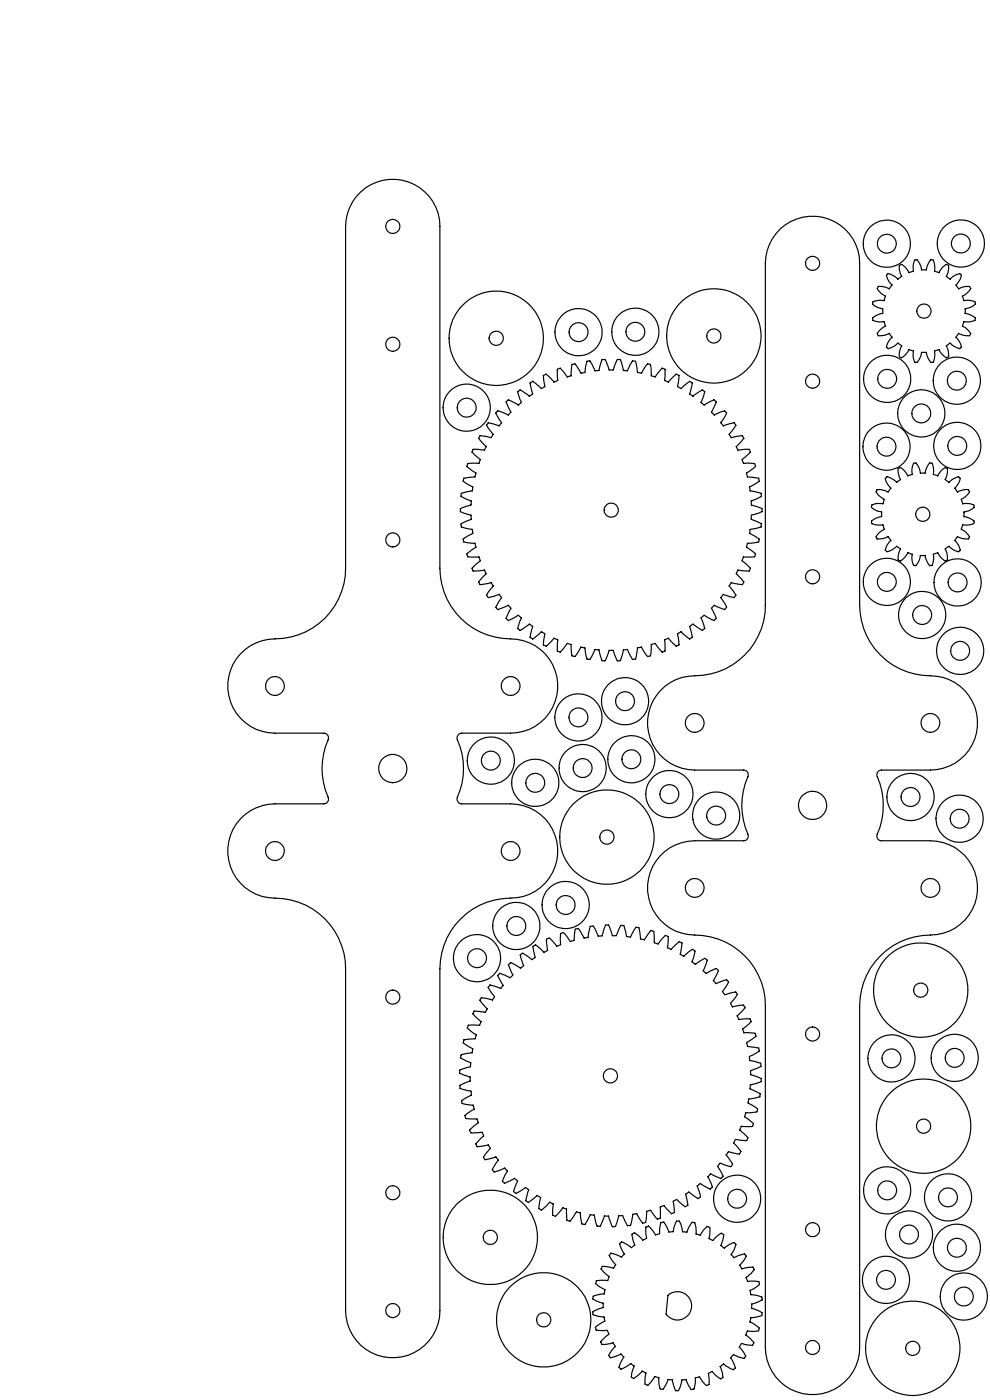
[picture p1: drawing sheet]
<svg xmlns="http://www.w3.org/2000/svg" width="210mm" height="297mm" viewBox="0 0 210 297" stroke-linecap="round" stroke-linejoin="round" font-family="sans-serif">
<g fill="none" stroke="#000" stroke-width=".25">
<path d="M76.5 40.7a10 10 0 0 1 10.8-1.8 10 10 0 0 1 6 9.1v72.5a15 15 0 0 0 15 15 10 10 0 0 1 10 10 10 10 0 0 1-10 10h-10.4a1.04 1.04 0 0 0-.9 1.4 15.1 15.1 0 0 1-.1 12.5l.4 .9 .6 .2h10.4a10 10 0 0 1 10 10 10 10 0 0 1-10 10 15.1 15.1 0 0 0-15 15v72.5a10 10 0 0 1-10 10 10 10 0 0 1-10-10v-72.5a15 15 0 0 0-15-15 10 10 0 0 1-10-10 10 10 0 0 1 10-10h10.4a1 1 0 0 0 .9-1.4 15.1 15.1 0 0 1 .1-12.4l-.2-.7-.3-.4-.5-.1h-10.4a10 10 0 0 1-10-10 10 10 0 0 1 10-10 14.9 14.9 0 0 0 15-15v-72.5a10.2 10.2 0 0 1 3.2-7.3zM165.5 48.5a10 10 0 0 1 10.8-1.8 10 10 0 0 1 6.1 9.2v72.5a15.1 15.1 0 0 0 15 15 10 10 0 0 1 10 10 10 10 0 0 1-10 10h-10.4a1 1 0 0 0-.9 1.4 15.9 15.9 0 0 1-.1 12.6l.3 .7 .7 .3h10.4a10 10 0 0 1 10 10 10 10 0 0 1-10 10 15.1 15.1 0 0 0-15 15v72.5a10 10 0 0 1-10.1 10 10 10 0 0 1-10-10v-72.5a15 15 0 0 0-14.9-15 10 10 0 0 1-10.1-10 10 10 0 0 1 10.1-10h10.3a1 1 0 0 0 .9-1.5 15.1 15.1 0 0 1 .1-12.4v-.5l-.3-.4-.7-.2h-10.3a10 10 0 0 1-10.1-10 10 10 0 0 1 10.1-10 15 15 0 0 0 14.9-15v-72.5a10.3 10.3 0 0 1 3.2-7.4zM188.1 58.3l.2-.2a3.5 3.5 0 0 1 2.2 1.1l.8-.6a2.77 2.77 0 0 1-.4-2.3l.2-.2a2.98 2.98 0 0 1 1.7 1.8l1-.4a2.82 2.82 0 0 1 .3-2.3l.3-.1a2.81 2.81 0 0 1 1.1 2.2h1a3.1 3.1 0 0 1 1.1-2.2l.4 .1a4.5 4.5 0 0 1 .2 2.3l1 .4a2.83 2.83 0 0 1 1.7-1.8l.3 .2a4 4 0 0 1-.5 2.3l.8 .6a3.4 3.4 0 0 1 2.1-1.1l.2 .2a1.37 1.37 0 0 1-.5 1.5l-.5 .7 .5 .8 .3-.2a2.68 2.68 0 0 1 2.1-.2l.1 .2a2.46 2.46 0 0 1-1.4 1.6l-.2 .1 .2 1 .4-.1a2.83 2.83 0 0 1 2 .5l.1 .2a2.92 2.92 0 0 1-2.2 1.1v1a3.4 3.4 0 0 1 2.2 1l-.1 .4a3.6 3.6 0 0 1-2.4 .3l-.2 1a3.7 3.7 0 0 1 1.7 1.6l-.1 .2a1.68 1.68 0 0 1-1.9 0l-.6-.3-.5 .8a2.99 2.99 0 0 1 1.1 2.2l-.2 .2a2.37 2.37 0 0 1-1.9-.9l-.3-.2-.3 .2-.5 .4 .2 .2a3.5 3.5 0 0 1 .3 2.1l-.3 .1a1.73 1.73 0 0 1-1.4-1.1l-.3-.5-1 .3a3.7 3.7 0 0 1-.3 2.3l-.5 .1-.3-.5-.6-1.6h-1l-.1 .2a3.1 3.1 0 0 1-.9 1.9h-.3a1.69 1.69 0 0 1-.5-1.8l.1-.6-1-.3a3.7 3.7 0 0 1-1.6 1.7l-.3-.1a2.33 2.33 0 0 1 .4-2.4l-.8-.6a3.6 3.6 0 0 1-2.2 1.1l-.1-.2a1.37 1.37 0 0 1 .4-1.5l.6-.7-.6-.8-.3 .2a3.1 3.1 0 0 1-2.1 .2l-.1-.2a3.1 3.1 0 0 1 1.8-1.7l-.4-1a3 3 0 0 1-2.4-.4v-.2a3.8 3.8 0 0 1 2.2-1.2v-.9l-.3-.1a2.14 2.14 0 0 1-1.9-1.1 .67 .67 0 0 1 .9-.5h1.5l.4-1-.3-.1a2.99 2.99 0 0 1-1.5-1.6l.1-.2a2.83 2.83 0 0 1 2.4 .4l.6-.8a3.4 3.4 0 0 1-1.1-2.2zM107.4 85.3l.4-.5 1.6 .8a.6 .6 0 0 0 1-.1l.2-.1-.6-1.7-.2-.6 .1-.1a.71 .71 0 0 1 1.2 .2l1.2 .9 .7-.5-.6-2.4 .6-.3 1.8 1.5 .8-.4-.3-2.3 .6-.3 1.6 1.7 .8-.4-.1-2.4 .4-.1 .3-.1 1.4 1.9 .8-.3 .1-1.8 .1-.6h.2l.5-.1 1.2 2 .3-.1 .6-.1 .4-2.3 .6-.2 1.1 2.2 .9-.1 .4-1.8 .3-.5h.5l.9 2.2h.9l.9-2.2h.6l.6 2.3 .7 .1h.2l1.1-2.2 .5 .1 .3 .6 .2 1.8 .8 .2 1.2-1.8 .2-.2 .4 .1h.2v.3l.1 2.1 .9 .3 1.4-1.9 .7 .2-.1 2.4 .8 .4 1.6-1.7 .6 .3-.3 2.3 .8 .4 1.1-1a.77 .77 0 0 1 1.3-.2l-.5 2.4 .6 .5 2-1.4 .5 .4-.8 2.3 .2 .1a.71 .71 0 0 0 1.2 0l1.3-.7 .5 .5-1 2.1 .6 .6 2.2-.9 .4 .5-.4 .8-.8 1.3 .5 .6 2.3-.6 .4 .5-1.4 1.9 .4 .7 2.4-.4 .3 .6-1.6 1.8v.1l.3 .6 2.4-.2 .3 .6-1.8 1.6 .3 .7 2.4 .2 .2 .5-2 1.5 .2 .8 2.4 .3 .1 .6-2 1.3 .1 .7 2.4 .6v.6l-2.2 1 .1 .8 2.2 .8v.6l-2.2 .8-.1 .3v.6l2.2 1v.6l-2.4 .5-.1 .9 2 1.2v.3l-.1 .3-.6 .1-1.8 .1-.2 .9 2 1.5-.2 .5h-2.4l-.3 .9 1.8 1.5-.1 .3-.2 .3-2.4-.2-.3 .8 1.6 1.8-.3 .5-2.5-.3-.3 .6 1.4 2-.3 .4-1.2-.2-1.2-.4-.5 .7 .8 1.2 .4 .9-.4 .4-2.2-.9-.2 .1-.4 .5 1 2.2-.5 .5-2-1.2-.6 .5 .7 2.3-.5 .4-2-1.3-.6 .4 .5 2.4-.6 .4-1.8-1.6-.8 .4 .3 2.4-.6 .3-1.6-1.7-.7 .3v2.4l-.3 .2-.4 .1-1.4-1.9-.9 .2-.1 2.4-.6 .2-1.3-2-.9 .1-.4 2.4-.6 .1-1.1-2.1h-.7l-.2 .1-.6 2.3h-.6l-.9-2.2h-.9l-.9 2.2h-.4h-.2l-.2-.6-.4-1.7-.9-.1-1.1 2.1h-.3l-.3-.1-.4-2.4-.9-.1-.7 1.3-.7 .7-.5-.2-.2-2.4-.8-.2-1.4 1.9-.7-.3v-2.4l-.7-.3-1.6 1.7-.6-.3 .3-2.4-.8-.4-1.8 1.6-.6-.4 .6-2.3-.7-.5-2 1.3-.4-.3 .7-2.3-.6-.6-2.2 1.2-.1-.2-.3-.3 1-2.2-.1-.1-.5-.5-2.2 .9-.4-.5 1.2-2-.1-.1-.4-.6-2.3 .7-.4-.5 1.4-2-.4-.6-2.4 .3-.3-.5 1.6-1.8-.3-.8-2.4 .2-.2-.2-.1-.4 1.8-1.5-.3-.9-1.8 .1-.6-.1-.1-.2-.1-.4 .2-.2 1.8-1.2-.2-.9-1.8-.1-.6-.1-.1-.2-.1-.4 2.1-1.2-.1-.9-2.4-.6v-.5l2.2-1-.1-.9-2.3-.8v-.6l2.3-.8 .1-.8-2.2-1 .1-.6 2.3-.6 .1-.7-2.1-1.3 .2-.6 2.4-.3 .2-.8-2-1.4 .2-.6 2.4-.1 .3-.8-1.8-1.6 .1-.3 .2-.3 2.4 .2 .3-.7-1.6-1.8 .3-.6 2.4 .4 .4-.7-1.4-1.9 .4-.5 2.3 .6 .4-.5 .1-.1-1.2-2.1 .2-.3 .2-.2 2.2 .9 .6-.6zM187.8 101.5l.3-.4 .4 .1 1 .5 .7 .6 .8-.6-.1-.2a2.14 2.14 0 0 1-.2-2.2h.1a1.35 1.35 0 0 1 1.3 .9l.5 .8 .9-.4v-.3a2.83 2.83 0 0 1 .4-2.1h.2a2.81 2.81 0 0 1 1.1 2.2h1.1a3.1 3.1 0 0 1 1-2.2 .53 .53 0 0 1 .6 .6l.1 .9v.9l.9 .4a2.83 2.83 0 0 1 1.7-1.8 .74 .74 0 0 1 .3 1.1l-.4 1.4 .8 .6 .7-.6 1.1-.5 .2-.1 .4 .4a3.3 3.3 0 0 1-1.2 2.1l.6 .8a2.83 2.83 0 0 1 2.4-.4l.2 .3a4.4 4.4 0 0 1-1.8 1.6l.3 1a2.86 2.86 0 0 1 2.4 .3v.3a2.92 2.92 0 0 1-2.1 1.1v1a3.4 3.4 0 0 1 2.1 1v.4a3.6 3.6 0 0 1-2.4 .3l-.3 1a2.88 2.88 0 0 1 1.7 1.7l-.1 .2a3.2 3.2 0 0 1-2.4-.4l-.6 .8a2.99 2.99 0 0 1 1.1 2.2l-.2 .2a3 3 0 0 1-2.1-1.1l-.8 .5a3.4 3.4 0 0 1 .4 2.4l-.3 .2a3.4 3.4 0 0 1-1.7-1.7l-.9 .3a2.97 2.97 0 0 1-.4 2.3l-.4 .1a4.2 4.2 0 0 1-.9-2.2h-1.1a3.6 3.6 0 0 1-1 2.2l-.2-.1a1.43 1.43 0 0 1-.6-1.4l.1-.9-.9-.3-.2 .2a3.5 3.5 0 0 1-1.5 1.5l-.2-.1a2.38 2.38 0 0 1 .3-2.5l-.8-.5a3.1 3.1 0 0 1-2.1 1.1l-.2-.2a2.38 2.38 0 0 1 .9-1.9l.2-.3-.6-.8-.3 .2a3.1 3.1 0 0 1-2.1 .2l-.1-.2a2.88 2.88 0 0 1 1.7-1.7l-.3-1a3 3 0 0 1-2.4-.4v-.2a3.1 3.1 0 0 1 2.1-1.1v-1a3.1 3.1 0 0 1-2.1-1.1v-.3a2.86 2.86 0 0 1 2.4-.3l.3-1a3 3 0 0 1-1.7-1.7l.1-.2a2.83 2.83 0 0 1 2.4 .4l.6-.8a3.4 3.4 0 0 1-1.2-2.1zM105.8 206.7l.2-.2 2.2 .9 .6-.6-1-2.2 .5-.4 2.1 1.2 .2-.1 .5-.4-.8-2.3 .4-.3h.4l1.7 1.3 .7-.5-.5-2.3 .6-.4 1.8 1.6 .8-.4-.3-2.4 .6-.2 1.6 1.7 .8-.3v-.9a1.58 1.58 0 0 1 .2-1.6l.4-.1 1.5 1.9 .8-.2 .2-2.4 .7-.1 1.2 2 .7-.1 .6-2.4h.4a1.55 1.55 0 0 1 .9 1.3l.4 .8 .8-.1 .7-2.3h.7l.8 2.3h.8l1-2.2 .6 .1 .6 2.3 .8 .1 1.2-2.1h.3l.3 .1 .4 2.4 .5 .1 .3 .1 1.3-2 .7 .2 .1 2.4 .8 .3 .9-1.2 .6-.7 .3 .1 .3 .2-.1 2.3 .1 .1 .7 .3 1.7-1.6 .6 .3-.3 2.4 .6 .4 1.9-1.5 .5 .4-.6 2.2 .7 .6 2-1.3 .5 .4-.8 2.2 .6 .6 2.1-1 .4 .3v.4l-1 1.8 .6 .7 2.3-.8 .4 .4-1.4 2.1 .5 .6 1.8-.5 .6-.1 .1 .2 .2 .4-1.5 1.9 .5 .7 2.3-.4 .3 .6-1.6 1.7 .3 .8 2.4-.2 .2 .6-1.8 1.6 .1 .2 .2 .6 2.4 .1 .2 .6-2 1.4 .2 .8 2.3 .4 .1 .3v.3l-2 1.2 .1 .8 2.3 .6v.1v.5l-2.2 1v.8l2.3 .8v.6l-2.3 .7-.1 .7v.2l2.2 1.1-.1 .6-2.4 .4-.1 .8 2 1.3-.1 .6-2.4 .3-.3 .8 1.9 1.5-.2 .6-2.4-.1-.3 .8 1.7 1.7-.1 .4-.1 .2h-.3l-2.1-.3-.4 .8 1.6 1.8-.2 .3-.2 .2-2.4-.4-.4 .6 1.1 1.5 .3 .5-.1 .1-.3 .4-2.2-.7-.6 .6 1.2 2.1-.5 .5-2.2-1-.6 .6 .7 1.4 .3 .9-.5 .4-2-1.2h-.2l-.5 .5 .7 2.3-.5 .4-2-1.4-.7 .5 .5 2.3-.6 .3-1.8-1.5h-.1l-.6 .3 .3 2.4-.5 .2-.1 .1-1.7-1.8-.7 .3-.1 2.5-.5 .2-1.5-2-.2 .1-.6 .2-.3 2.4-.6 .1-1.2-2-.9 .1-.5 2.4h-.6l-1-2.1h-.8l-.7 2.1-.2 .2h-.5l-.8-2.2-.9-.1-.9 2.3-.7-.1-.6-2.3-.8-.1-1.1 2.1-.7-.2-.3-2.3-.8-.2-1.4 2-.6-.2-.1-2.4-.8-.3-1.6 1.9-.6-.3 .2-2.4-.8-.3-1.7 1.6-.4-.2-.2-.1v-.6l.4-1.8-.8-.4-1.8 1.5-.6-.4 .6-2.3-.6-.5-1.3 .9-.8 .3-.5-.3 .9-2.3-.2-.1-.5-.4-2.1 1-.4-.4 1-2.2-.5-.6-2.3 .8-.3-.4 1.2-2.1-.5-.7-2.3 .6-.2-.3a1.46 1.46 0 0 1 .7-1.4l.6-.7-.4-.7-2.4 .4-.3-.6 1.7-1.7-.4-.8-2.4 .1-.1-.4 .1-.4 1.7-1.3-.3-.8-2.4-.1-.2-.7 2-1.3-.1-.2-.1-.6-2.4-.4-.1-.6 2.1-1.3-.1-.7-2.3-.6-.1-.6 2.3-1-.1-.8-1.9-.7-.3-.3v-.5l2.3-.7 .1-.8-2.2-1.1 .1-.6 2.4-.5 .1-.8-2.1-1.3 .2-.6 2.4-.2 .2-.8-1.9-1.5 .2-.5 2.4-.1 .4-.8-1.8-1.6 .3-.6 2.3 .3 .5-.8-1.6-1.8 .3-.5 .9 .1 1.5 .4 .4-.7-1.4-2 .4-.6 2.3 .8 .6-.6-1.2-2.1zM131.7 263.6l.2-.1 .3 .1 1.7 1.1 .8-.6-.6-2.3 .5-.3 .9 .7 .8 .9 .4-.1 .5-.3-.2-2.4 .6-.2 1.4 1.9 .9-.3 .3-2.3 .6-.1 1.1 2.1h.2l.7-.1 .1-.9 .6-1.4h.6l.5 1.4 .2 .9 .9 .1 .6-1.4 .5-.7 .6 .1 .3 1.5-.1 .9 .9 .2 .7-1 .8-.8 .6 .2v1.2l-.2 1.1 .7 .4 1.9-1.5 .5 .3-.2 1.2-.4 1.1 .7 .6 1-.7 1.2-.5 .3 .4-.1 .3-.9 1.8 .6 .7 2-.7 .2-.1 .3 .3a1.83 1.83 0 0 1-.9 1.7l-.4 .4 .5 .8 1.4-.4h.9l.1 .2a.56 .56 0 0 1-.2 .8l-.8 .8a.59 .59 0 0 0-.3 1l.1 .2h1.8a.6 .6 0 0 1 .7 .6l-.9 .8-1.1 .6 .2 .9 1.7 .3 .6 .3 .1 .5-2.2 .8v1l1.1 .3 1 .6v.6l-.9 .3-1.5 .1-.1 1 1.8 1 .2 .3-.1 .2-.1 .3-.6 .1h-1.8l-.3 .8 .9 .7 .8 1-.3 .5h-.8l-1.5-.4-.4 .6-.1 .2 1 1.1 .4 .8-.4 .5-2.2-.8-.6 .5v.1l1 2.2-.4 .3-.9-.3-1.2-.9-.7 .6 .4 1.1 .2 1.2-.4 .2a1.41 1.41 0 0 1-1.3-.8l-.6-.7-.9 .5 .2 2v.3l-.5 .2-.9-.8-.6-1-.9 .2v.9l-.3 1.5-.4 .1h-.2l-.5-.8-.6-1.3h-.9l-.3 1.5-.4 .8h-.6l-.7-2.3h-.9l-.9 1.8-.2 .2h-.5l-.3-.9v-1.5l-.9-.3-1.5 1.9-.6-.3v-1.4l.2-.9-.8-.4-1.8 1.5-.5-.3 .1-.9 .5-1.4-.7-.5-1.3 .8a.71 .71 0 0 1-1.2 0l.3-.9 .7-1.3-.6-.7-2.2 .8-.4-.5 .6-1 .8-.9-.5-.7-.8 .2a1.53 1.53 0 0 1-1.6-.1l-.2-.3 .2-.3 1.6-1.3-.2-.5-.2-.4-2.4-.1-.1-.5 2-1.3-.1-.8-2.1-.5-.3-.1v-.2a.65 .65 0 0 1 .7-.8l1.5-.5v-.9l-2.2-.9v-.5l1.2-.5 1.2-.1 .1-.9-2-1.3 .2-.5 .9-.2 1.5 .1 .3-.9-1.7-1.6 .3-.6 1.2 .1 1.1 .4 .5-.8-1.4-2 .4-.5 1.1 .4 1.1 .5 .6-.7-.4-.7a1.53 1.53 0 0 1-.4-1.6zM141.7 274.8a3 3 0 0 1 4.3 .3 3 3 0 0 1-.4 4.3 3 3 0 0 1-4.3-.6z"/>
<circle cx="83.3" cy="48" r="1.51"/>
<circle cx="172.4" cy="55.9" r="1.51"/>
<circle cx="188.1" cy="51.7" r="2"/>
<circle cx="188.1" cy="51.7" r="5"/>
<circle cx="203.8" cy="51.7" r="5"/>
<circle cx="203.8" cy="51.7" r="2"/>
<circle cx="83.3" cy="73" r="1.51"/>
<circle cx="105.2" cy="71.8" r="10"/>
<circle cx="105.3" cy="71.8" r="1.5"/>
<circle cx="122.7" cy="70.5" r="5"/>
<circle cx="122.7" cy="70.5" r="2"/>
<circle cx="134.8" cy="70.4" r="2"/>
<circle cx="134.8" cy="70.4" r="5"/>
<circle cx="151.4" cy="71.3" r="1.49"/>
<circle cx="151.4" cy="71.3" r="10"/>
<circle cx="196" cy="66" r="1.5"/>
<circle cx="99" cy="86.5" r="5"/>
<circle cx="99" cy="86.5" r="2.01"/>
<circle cx="172.4" cy="80.9" r="1.51"/>
<circle cx="188" cy="94.8" r="1.99"/>
<circle cx="188.1" cy="94.8" r="5"/>
<circle cx="188.2" cy="80.4" r="5"/>
<circle cx="188.2" cy="80.4" r="2"/>
<circle cx="195.4" cy="87.7" r="2"/>
<circle cx="195.4" cy="87.7" r="5"/>
<circle cx="202.9" cy="80.8" r="5"/>
<circle cx="203" cy="80.8" r="2.01"/>
<circle cx="203" cy="94.6" r="5"/>
<circle cx="203.1" cy="94.6" r="2.01"/>
<circle cx="83.3" cy="114.5" r="1.49"/>
<circle cx="129.7" cy="108.2" r="1.49"/>
<circle cx="195.7" cy="109.1" r="1.49"/>
<circle cx="172.4" cy="122.4" r="1.51"/>
<circle cx="188.1" cy="123.5" r="2"/>
<circle cx="188.1" cy="123.4" r="5"/>
<circle cx="195.6" cy="130.5" r="5"/>
<circle cx="195.6" cy="130.5" r="2"/>
<circle cx="203.1" cy="123.6" r="5"/>
<circle cx="203.1" cy="123.6" r="2"/>
<circle cx="203.6" cy="138.1" r="2"/>
<circle cx="203.7" cy="138.1" r="5"/>
<circle cx="58.3" cy="145.5" r="2"/>
<circle cx="108.3" cy="145.5" r="2"/>
<circle cx="122.7" cy="152.2" r="2.01"/>
<circle cx="122.7" cy="152.2" r="5"/>
<circle cx="132.6" cy="148.7" r="5"/>
<circle cx="132.6" cy="148.7" r="2"/>
<circle cx="147.4" cy="153.4" r="2"/>
<circle cx="197.4" cy="153.4" r="2.01"/>
<circle cx="83.3" cy="163" r="3"/>
<circle cx="104.1" cy="161.4" r="5"/>
<circle cx="104.1" cy="161.4" r="1.99"/>
<circle cx="113.5" cy="166.1" r="5"/>
<circle cx="113.6" cy="166.1" r="2"/>
<circle cx="123.6" cy="162.9" r="2"/>
<circle cx="123.6" cy="162.9" r="5"/>
<circle cx="128.7" cy="177.6" r="10"/>
<circle cx="128.7" cy="177.6" r="1.5"/>
<circle cx="133.9" cy="161.1" r="1.99"/>
<circle cx="133.9" cy="161.1" r="5"/>
<circle cx="142" cy="168.5" r="5"/>
<circle cx="142" cy="168.5" r="2"/>
<circle cx="151.9" cy="173" r="2"/>
<circle cx="151.9" cy="173" r="5"/>
<circle cx="172.4" cy="170.9" r="2.99"/>
<circle cx="193.1" cy="169.1" r="1.99"/>
<circle cx="193.1" cy="169.1" r="5"/>
<circle cx="203.5" cy="173.7" r="5"/>
<circle cx="203.6" cy="173.7" r="2.01"/>
<circle cx="58.3" cy="180.5" r="2"/>
<circle cx="108.3" cy="180.5" r="2"/>
<circle cx="109.5" cy="196.4" r="5"/>
<circle cx="109.5" cy="196.4" r="2"/>
<circle cx="120" cy="192" r="5"/>
<circle cx="120" cy="192" r="2.01"/>
<circle cx="147.4" cy="188.4" r="2"/>
<circle cx="197.4" cy="188.4" r="2.01"/>
<circle cx="83.3" cy="211.5" r="1.51"/>
<circle cx="101.2" cy="203.3" r="2.01"/>
<circle cx="101.2" cy="203.3" r="5"/>
<circle cx="172.4" cy="219.4" r="1.51"/>
<circle cx="195.3" cy="210" r="10"/>
<circle cx="195.3" cy="210" r="1.49"/>
<circle cx="129.5" cy="228.2" r="1.5"/>
<circle cx="189.1" cy="224.5" r="2"/>
<circle cx="189.1" cy="224.5" r="5"/>
<circle cx="195.9" cy="238.9" r="1.49"/>
<circle cx="195.9" cy="238.9" r="10"/>
<circle cx="202.5" cy="224.4" r="5"/>
<circle cx="202.5" cy="224.4" r="2"/>
<circle cx="83.3" cy="253" r="1.51"/>
<circle cx="156.4" cy="254.3" r="2"/>
<circle cx="156.4" cy="254.3" r="5"/>
<circle cx="188.2" cy="252.5" r="5"/>
<circle cx="188.2" cy="252.5" r="2"/>
<circle cx="201.1" cy="254" r="5"/>
<circle cx="201.1" cy="254" r="2"/>
<circle cx="83.3" cy="278" r="1.51"/>
<circle cx="104" cy="262.5" r="10"/>
<circle cx="104" cy="262.5" r="1.5"/>
<circle cx="115.3" cy="280" r="10"/>
<circle cx="115.3" cy="280" r="1.5"/>
<circle cx="172.4" cy="260.9" r="1.51"/>
<circle cx="187.9" cy="271.5" r="5"/>
<circle cx="187.9" cy="271.5" r="2"/>
<circle cx="192.8" cy="261.9" r="1.99"/>
<circle cx="192.8" cy="261.9" r="5"/>
<circle cx="203" cy="264.7" r="5"/>
<circle cx="203" cy="264.7" r="2"/>
<circle cx="204.4" cy="275.1" r="5"/>
<circle cx="204.5" cy="275" r="2"/>
<circle cx="172.4" cy="285.9" r="1.51"/>
<circle cx="193.6" cy="286" r="10"/>
<circle cx="193.6" cy="286" r="1.49"/>
</g>
</svg>
